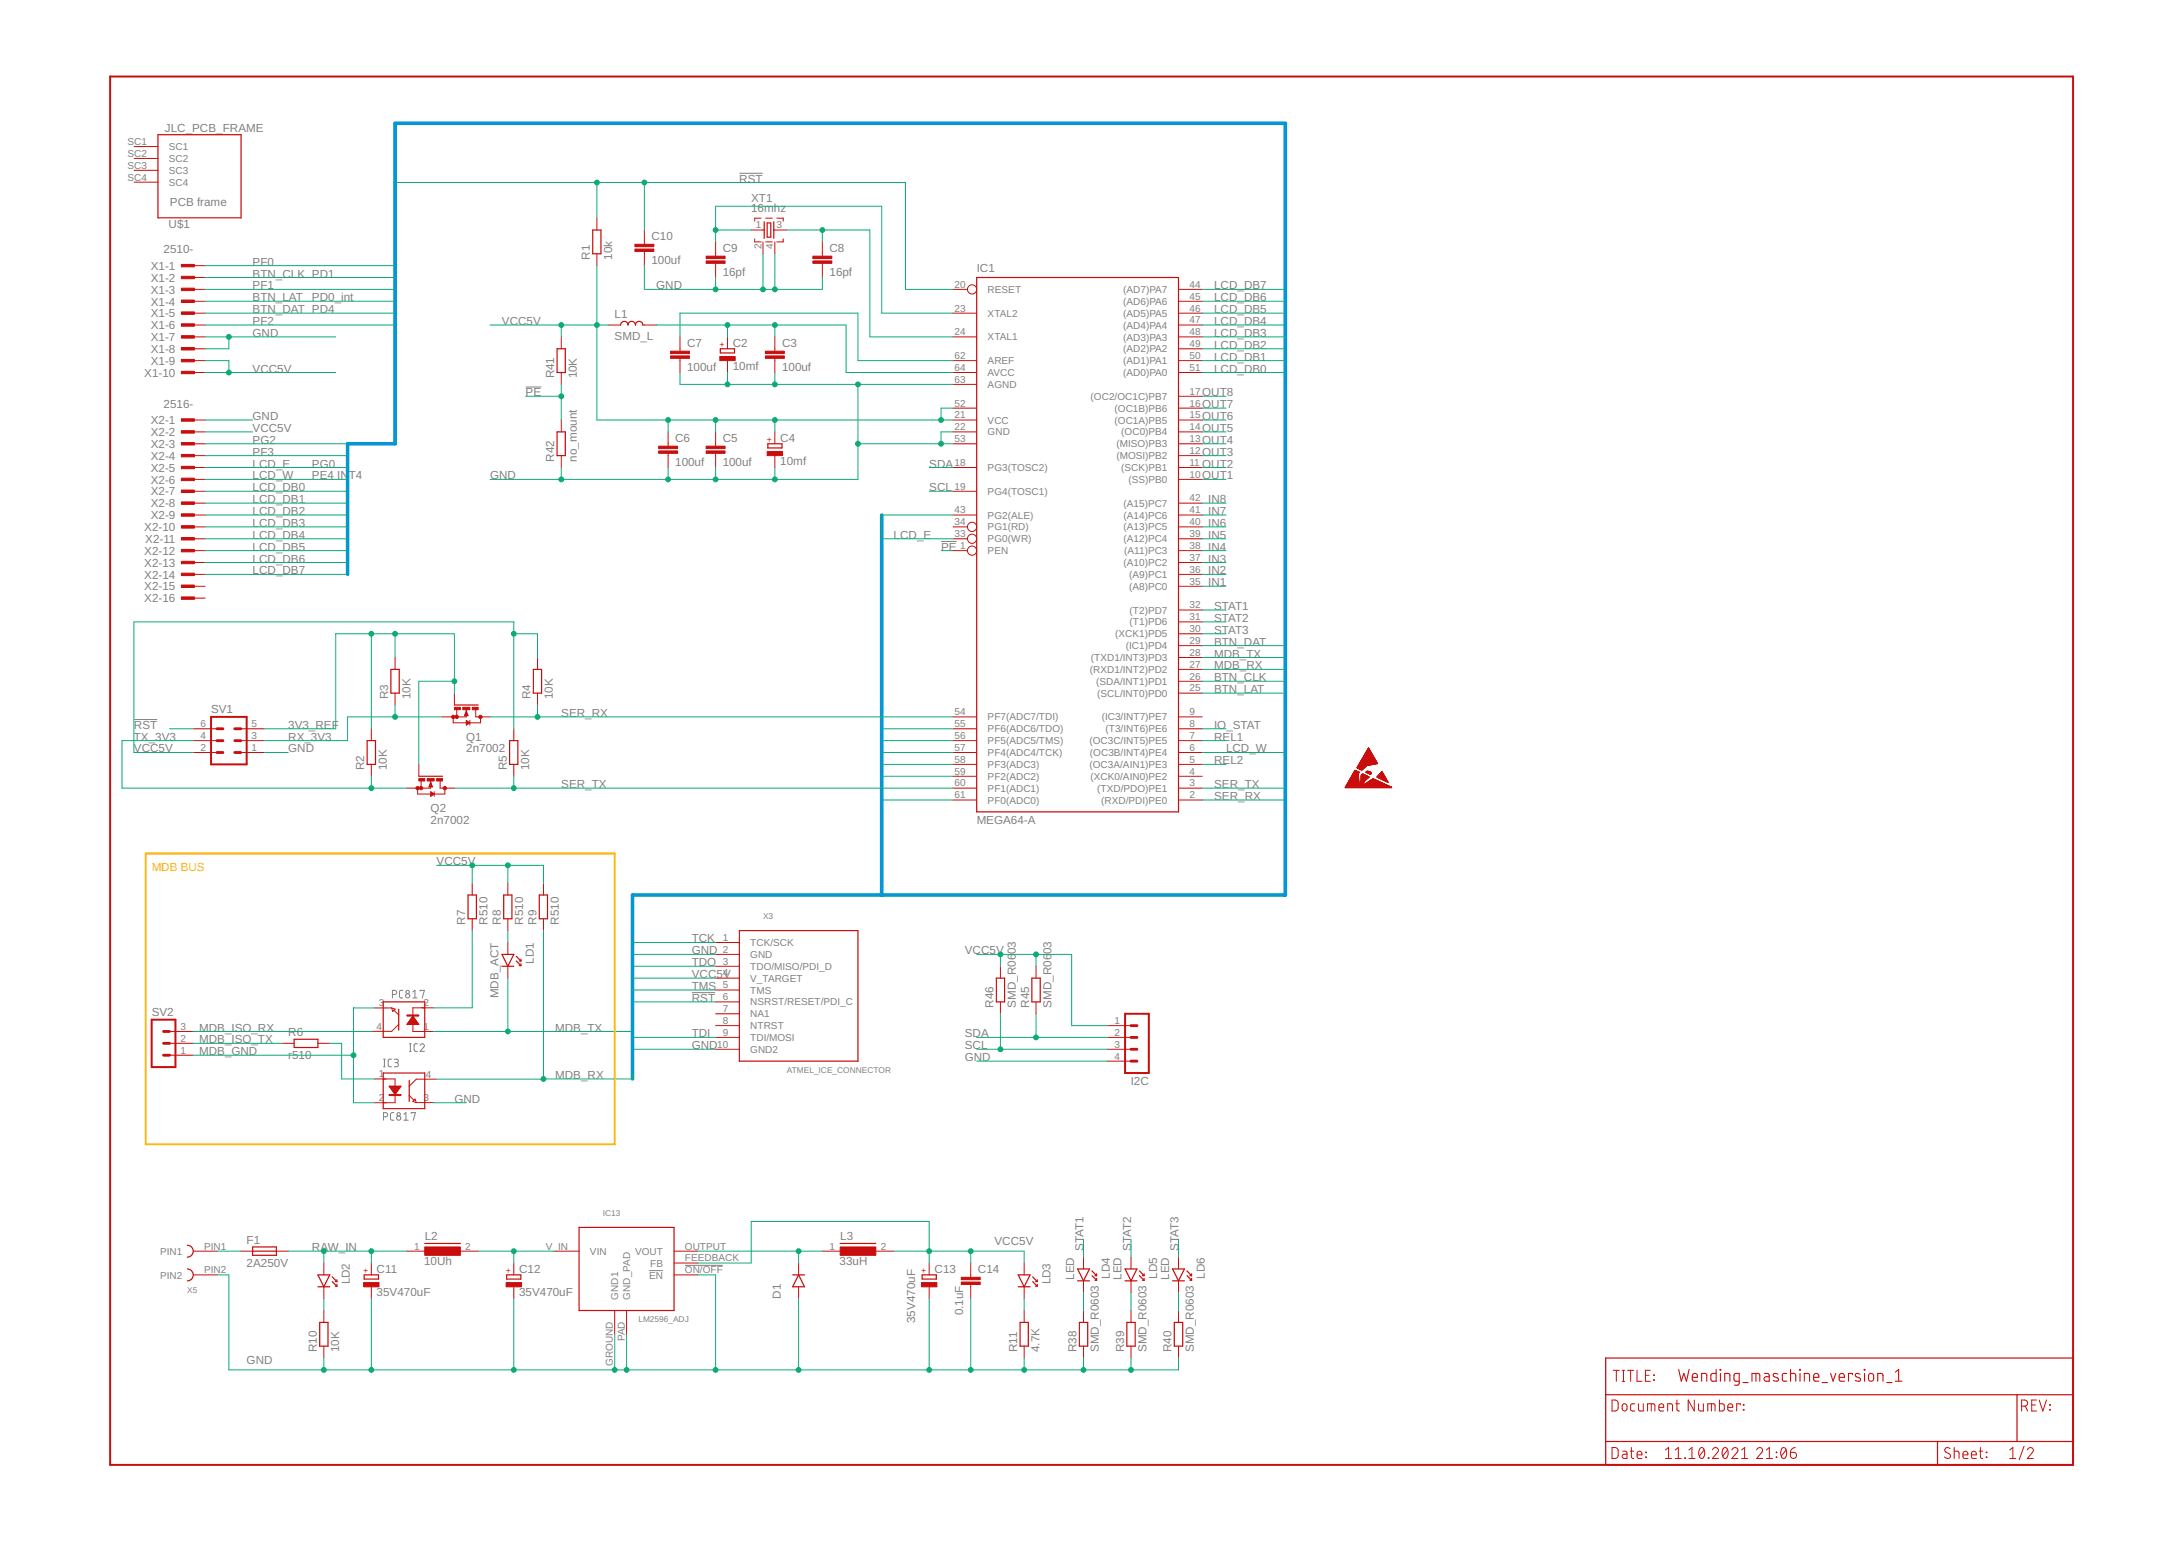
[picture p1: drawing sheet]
<svg xmlns="http://www.w3.org/2000/svg" width="420mm" height="297mm" viewBox="0 0 420 297" stroke-linecap="round" stroke-linejoin="round" font-family="sans-serif">
<defs><g id="words">
<g font-size="2.2" fill="#808080">
<text x="31.8" y="25.3">JLC_PCB_FRAME</text>
<text x="142.4" y="35.1">RST</text>
<text x="32.7" y="39.6">PCB frame</text>
<text x="144.6" y="40.9">16mhz</text>
<text x="144.6" y="38.8">XT1</text>
<text x="32.5" y="43.9">U$1</text>
<text x="125.4" y="46.2">C10</text>
<text x="29" y="52">X1-1</text>
<text x="31.5" y="48.7">2510-</text>
<text x="48.6" y="53.4">BTN_CLK PD1</text>
<text x="48.6" y="51.1">PF0</text>
<text x="113.6" y="50" transform="rotate(-90 113.6 50)">R1</text>
<text x="117.9" y="50" transform="rotate(-90 117.9 50)">10k</text>
<text x="125.4" y="50.8">100uf</text>
<text x="139.2" y="53.1">16pf</text>
<text x="139.2" y="48.5">C9</text>
<text x="159.7" y="53.1">16pf</text>
<text x="159.7" y="48.5">C8</text>
<text x="188.1" y="52.3">IC1</text>
<text x="29" y="54.2">X1-2</text>
<text x="29" y="56.5">X1-3</text>
<text x="29" y="58.8">X1-4</text>
<text x="48.6" y="58">BTN_LAT</text>
<text x="48.6" y="55.7">PF1</text>
<text x="60.1" y="58">PD0_int</text>
<text x="126.4" y="55.7">GND</text>
<text x="233.8" y="55.7">LCD_DB7</text>
<text x="233.8" y="58">LCD_DB6</text>
<text x="29" y="61.1">X1-5</text>
<text x="29" y="63.4">X1-6</text>
<text x="29" y="65.7">X1-7</text>
<text x="48.6" y="64.9">GND</text>
<text x="48.6" y="60.3">BTN_DAT PD4</text>
<text x="48.6" y="62.6">PF2</text>
<text x="96.6" y="62.6">VCC5V</text>
<text x="118.4" y="65.5">SMD_L</text>
<text x="118.4" y="61.2">L1</text>
<text x="233.8" y="60.3">LCD_DB5</text>
<text x="233.8" y="62.6">LCD_DB4</text>
<text x="233.8" y="64.9">LCD_DB3</text>
<text x="29" y="68">X1-8</text>
<text x="29" y="70.2">X1-9</text>
<text x="48.6" y="71.7">VCC5V</text>
<text x="132.3" y="71.4">100uf</text>
<text x="132.3" y="66.8">C7</text>
<text x="141.1" y="71.3">10mf</text>
<text x="141.1" y="66.7">C2</text>
<text x="150.6" y="71.4">100uf</text>
<text x="150.6" y="66.8">C3</text>
<text x="233.8" y="71.7">LCD_DB0</text>
<text x="233.8" y="69.4">LCD_DB1</text>
<text x="233.8" y="67.1">LCD_DB2</text>
<text x="27.8" y="72.5">X1-10</text>
<text x="101.2" y="76.3">PE</text>
<text x="106.7" y="72.9" transform="rotate(-90 106.7 72.9)">R41</text>
<text x="111" y="72.9" transform="rotate(-90 111 72.9)">10K</text>
<text x="231.5" y="76.3">OUT8</text>
<text x="29" y="81.7">X2-1</text>
<text x="29" y="84">X2-2</text>
<text x="31.5" y="78.5">2516-</text>
<text x="48.6" y="80.9">GND</text>
<text x="48.6" y="83.1">VCC5V</text>
<text x="231.5" y="83.1">OUT5</text>
<text x="231.5" y="80.9">OUT6</text>
<text x="231.5" y="78.6">OUT7</text>
<text x="29" y="86.2">X2-3</text>
<text x="29" y="88.5">X2-4</text>
<text x="48.6" y="87.7">PF3</text>
<text x="48.6" y="85.4">PG2</text>
<text x="106.7" y="88.9" transform="rotate(-90 106.7 88.9)">R42</text>
<text x="111" y="88.9" transform="rotate(-90 111 88.9)">no_mount</text>
<text x="130" y="89.7">100uf</text>
<text x="130" y="85.1">C6</text>
<text x="139.2" y="89.7">100uf</text>
<text x="139.2" y="85.1">C5</text>
<text x="150.2" y="89.6">10mf</text>
<text x="150.2" y="85">C4</text>
<text x="231.5" y="87.7">OUT3</text>
<text x="231.5" y="85.4">OUT4</text>
<text x="29" y="90.8">X2-5</text>
<text x="29" y="93.1">X2-6</text>
<text x="29" y="95.4">X2-7</text>
<text x="48.6" y="90">LCD_E</text>
<text x="48.6" y="92.3">LCD_W</text>
<text x="48.6" y="94.6">LCD_DB0</text>
<text x="60.1" y="90">PG0</text>
<text x="60.1" y="92.3">PE4 IN</text>
<text x="67.2" y="92.3">T4</text>
<text x="94.4" y="92.3">GND</text>
<text x="178.9" y="90">SDA</text>
<text x="178.9" y="94.6">SCL</text>
<text x="231.5" y="92.3">OUT1</text>
<text x="231.5" y="90">OUT2</text>
<text x="29" y="97.7">X2-8</text>
<text x="29" y="100">X2-9</text>
<text x="48.6" y="96.9">LCD_DB1</text>
<text x="48.6" y="101.4">LCD_DB3</text>
<text x="48.6" y="99.1">LCD_DB2</text>
<text x="232.6" y="96.9">IN8</text>
<text x="232.6" y="99.1">IN7</text>
<text x="232.6" y="101.4">IN6</text>
<text x="27.8" y="102.2">X2-10</text>
<text x="27.8" y="106.8">X2-12</text>
<text x="28" y="104.5">X2-11</text>
<text x="48.6" y="106">LCD_DB5</text>
<text x="48.6" y="103.7">LCD_DB4</text>
<text x="172.1" y="103.7">LCD_E</text>
<text x="181.2" y="106">PE</text>
<text x="232.6" y="103.7">IN5</text>
<text x="232.6" y="106">IN4</text>
<text x="27.8" y="109.1">X2-13</text>
<text x="27.8" y="111.4">X2-14</text>
<text x="27.8" y="113.7">X2-15</text>
<text x="48.6" y="110.6">LCD_DB7</text>
<text x="48.6" y="108.3">LCD_DB6</text>
<text x="232.6" y="108.3">IN3</text>
<text x="232.6" y="110.6">IN2</text>
<text x="232.6" y="112.9">IN1</text>
<text x="27.8" y="116">X2-16</text>
<text x="233.8" y="117.4">STAT1</text>
<text x="233.8" y="119.7">STAT2</text>
<text x="233.8" y="124.3">BTN_DAT</text>
<text x="233.8" y="122">STAT3</text>
<text x="233.8" y="131.1">BTN_CLK</text>
<text x="233.8" y="128.9">MDB_RX</text>
<text x="233.8" y="126.6">MDB_TX</text>
<text x="40.6" y="137.3">SV1</text>
<text x="74.7" y="134.6" transform="rotate(-90 74.7 134.6)">R3</text>
<text x="79" y="134.6" transform="rotate(-90 79 134.6)">10K</text>
<text x="102.1" y="134.6" transform="rotate(-90 102.1 134.6)">R4</text>
<text x="106.5" y="134.6" transform="rotate(-90 106.5 134.6)">10K</text>
<text x="233.8" y="133.4">BTN_LAT</text>
<text x="25.8" y="142.6">TX_3V3</text>
<text x="25.8" y="140.3">RST</text>
<text x="55.5" y="142.6">RX_3V3</text>
<text x="55.5" y="140.3">3V3_REF</text>
<text x="89.8" y="142.6">Q1</text>
<text x="108.1" y="138">SER_RX</text>
<text x="233.8" y="142.6">REL1</text>
<text x="233.8" y="140.3">IO_STAT</text>
<text x="25.8" y="144.9">VCC5V</text>
<text x="55.5" y="144.9">GND</text>
<text x="70.1" y="148.3" transform="rotate(-90 70.1 148.3)">R2</text>
<text x="74.5" y="148.3" transform="rotate(-90 74.5 148.3)">10K</text>
<text x="89.8" y="144.9">2n7002</text>
<text x="97.6" y="148.3" transform="rotate(-90 97.6 148.3)">R5</text>
<text x="101.9" y="148.3" transform="rotate(-90 101.9 148.3)">10K</text>
<text x="233.8" y="147.1">REL2</text>
<text x="236.1" y="144.9">LCD_W</text>
<text x="108.1" y="151.7">SER_TX</text>
<text x="233.8" y="154">SER_RX</text>
<text x="233.8" y="151.7">SER_TX</text>
<text x="82.9" y="158.6">2n7002</text>
<text x="82.9" y="156.3">Q2</text>
<text x="188.1" y="158.6">MEGA64-A</text>
<text x="84.1" y="166.6">VCC5V</text>
<text x="89.6" y="178" transform="rotate(-90 89.6 178)">R7</text>
<text x="93.9" y="178" transform="rotate(-90 93.9 178)">R510</text>
<text x="96.4" y="178" transform="rotate(-90 96.4 178)">R8</text>
<text x="100.8" y="178" transform="rotate(-90 100.8 178)">R510</text>
<text x="103.3" y="178" transform="rotate(-90 103.3 178)">R9</text>
<text x="107.6" y="178" transform="rotate(-90 107.6 178)">R510</text>
<text x="102.8" y="185.6" transform="rotate(-90 102.8 185.6)">LD1</text>
<text x="133.2" y="183.7">GND</text>
<text x="133.2" y="181.4">TCK</text>
<text x="185.8" y="183.7">VCC5V</text>
<text x="195.6" y="183.7" transform="rotate(-90 195.6 183.7)">03</text>
<text x="202.5" y="183.7" transform="rotate(-90 202.5 183.7)">03</text>
<text x="133.2" y="188.3">VCC5V</text>
<text x="133.2" y="186">TDO</text>
<text x="133.2" y="190.6">TMS</text>
<text x="29.2" y="195.6">SV2</text>
<text x="96" y="192.1" transform="rotate(-90 96 192.1)">MDB_ACT</text>
<text x="133.2" y="192.9">RST</text>
<text x="191.3" y="194" transform="rotate(-90 191.3 194)">R46</text>
<text x="195.6" y="194" transform="rotate(-90 195.6 194)">SMD_R06</text>
<text x="198.2" y="194" transform="rotate(-90 198.2 194)">R45</text>
<text x="202.5" y="194" transform="rotate(-90 202.5 194)">SMD_R06</text>
<text x="38.4" y="203.1">MDB_GND</text>
<text x="38.4" y="198.6">MDB_ISO_RX</text>
<text x="38.4" y="200.9">MDB_ISO_TX</text>
<text x="55.5" y="203.8">r510</text>
<text x="55.5" y="199.5">R6</text>
<text x="106.9" y="198.6">MDB_TX</text>
<text x="133.2" y="202">GND</text>
<text x="133.2" y="199.7">TDI</text>
<text x="185.8" y="199.7">SDA</text>
<text x="185.8" y="202">SCL</text>
<text x="106.9" y="207.7">MDB_RX</text>
<text x="185.8" y="204.3">GND</text>
<text x="217.7" y="208.9">I2C</text>
<text x="87.5" y="212.3">GND</text>
<text x="47.5" y="239.5">F1</text>
<text x="81.8" y="238.8">L2</text>
<text x="161.8" y="238.8">L3</text>
<text x="191.5" y="239.7">VCC5V</text>
<text x="47.5" y="243.8">2A250V</text>
<text x="60.1" y="240.9">RAW_IN</text>
<text x="72.5" y="245">C11</text>
<text x="81.7" y="243.6">10Uh</text>
<text x="100" y="245">C12</text>
<text x="161.7" y="243.6">33uH</text>
<text x="180" y="245">C13</text>
<text x="188.3" y="245.1">C14</text>
<text x="208.6" y="240.9" transform="rotate(-90 208.6 240.9)">STAT1</text>
<text x="217.8" y="240.9" transform="rotate(-90 217.8 240.9)">STAT2</text>
<text x="226.9" y="240.9" transform="rotate(-90 226.9 240.9)">STAT3</text>
<text x="67.4" y="247.3" transform="rotate(-90 67.4 247.3)">LD2</text>
<text x="72.5" y="249.6">35V470uF</text>
<text x="100" y="249.6">35V470uF</text>
<text x="150.4" y="250" transform="rotate(-90 150.4 250)">D1</text>
<text x="202.3" y="247.3" transform="rotate(-90 202.3 247.3)">LD3</text>
<text x="206.8" y="246.4" transform="rotate(-90 206.8 246.4)">LED</text>
<text x="213.7" y="246.1" transform="rotate(-90 213.7 246.1)">LD4</text>
<text x="216" y="246.4" transform="rotate(-90 216 246.4)">LED</text>
<text x="222.8" y="246.1" transform="rotate(-90 222.8 246.1)">LD5</text>
<text x="225.1" y="246.4" transform="rotate(-90 225.1 246.4)">LED</text>
<text x="232" y="246.1" transform="rotate(-90 232 246.1)">LD6</text>
<text x="176.2" y="254.7" transform="rotate(-90 176.2 254.7)">35V470uF</text>
<text x="185.4" y="253.2" transform="rotate(-90 185.4 253.2)">0.1uF</text>
<text x="47.5" y="262.6">GND</text>
<text x="61" y="260.3" transform="rotate(-90 61 260.3)">R10</text>
<text x="65.3" y="260.3" transform="rotate(-90 65.3 260.3)">10K</text>
<text x="195.9" y="260.3" transform="rotate(-90 195.9 260.3)">R11</text>
<text x="200.2" y="260.3" transform="rotate(-90 200.2 260.3)">4.7K</text>
<text x="207.3" y="260.3" transform="rotate(-90 207.3 260.3)">R38</text>
<text x="211.6" y="260.3" transform="rotate(-90 211.6 260.3)">SMD_R0603</text>
<text x="216.4" y="260.3" transform="rotate(-90 216.4 260.3)">R39</text>
<text x="220.8" y="260.3" transform="rotate(-90 220.8 260.3)">SMD_R0603</text>
<text x="225.6" y="260.3" transform="rotate(-90 225.6 260.3)">R40</text>
<text x="229.9" y="260.3" transform="rotate(-90 229.9 260.3)">SMD_R0603</text>
</g>
<text font-size="2.2" fill="#ffba08" x="29.2" y="167.7">MDB BUS</text>
<g font-size="1.9" fill="#808080">
<text x="24.6" y="27.9">SC1</text>
<text x="32.5" y="28.9">SC1</text>
<text x="24.6" y="30.2">SC2</text>
<text x="24.6" y="32.5">SC3</text>
<text x="24.6" y="34.8">SC4</text>
<text x="32.5" y="31.2">SC2</text>
<text x="32.5" y="33.5">SC3</text>
<text x="32.5" y="35.8">SC4</text>
<text x="145.5" y="44">1</text>
<text x="146.6" y="48" transform="rotate(-90 146.6 48)">2</text>
<text x="148.9" y="48" transform="rotate(-90 148.9 48)">4</text>
<text x="149.5" y="44">3</text>
<text x="183.8" y="60">23</text>
<text x="183.8" y="55.4">20</text>
<text x="190.2" y="56.4">RESET</text>
<text x="216.3" y="58.7">(AD6)PA6</text>
<text x="216.3" y="56.4">(AD7)PA7</text>
<text x="229" y="57.7">45</text>
<text x="229" y="55.4">44</text>
<text x="229" y="60">46</text>
<text x="183.8" y="64.5">24</text>
<text x="190.2" y="65.5">XTAL1</text>
<text x="190.2" y="61">XTAL2</text>
<text x="216.3" y="61">(AD5)PA5</text>
<text x="216.3" y="63.3">(AD4)PA4</text>
<text x="216.3" y="65.6">(AD3)PA3</text>
<text x="229" y="62.3">47</text>
<text x="229" y="64.5">48</text>
<text x="183.8" y="71.4">64</text>
<text x="183.8" y="69.1">62</text>
<text x="190.2" y="70.1">AREF</text>
<text x="216.3" y="67.8">(AD2)PA2</text>
<text x="216.3" y="70.1">(AD1)PA1</text>
<text x="229" y="66.8">49</text>
<text x="229" y="69.1">50</text>
<text x="229" y="71.4">51</text>
<text x="183.8" y="73.7">63</text>
<text x="190.2" y="72.4">AVCC</text>
<text x="190.2" y="74.7">AGND</text>
<text x="210" y="77">(OC2/OC1C)PB7</text>
<text x="216.3" y="72.4">(AD0)PA0</text>
<text x="229" y="76">17</text>
<text x="183.8" y="78.3">52</text>
<text x="183.8" y="80.5">21</text>
<text x="183.8" y="82.8">22</text>
<text x="190.2" y="81.5">VCC</text>
<text x="190.2" y="83.8">GND</text>
<text x="214.6" y="79.3">(OC1B)PB6</text>
<text x="214.6" y="81.6">(OC1A)PB5</text>
<text x="215.9" y="83.8">(OC0)PB4</text>
<text x="229" y="78.3">16</text>
<text x="229" y="80.5">15</text>
<text x="229" y="82.8">14</text>
<text x="183.8" y="85.1">53</text>
<text x="183.8" y="89.7">18</text>
<text x="215" y="86.1">(MISO)PB3</text>
<text x="215" y="88.4">(MOSI)PB2</text>
<text x="229" y="85.1">13</text>
<text x="229" y="87.4">12</text>
<text x="229" y="89.7">11</text>
<text x="183.8" y="94.3">19</text>
<text x="190.2" y="90.7">PG3(TOSC2)</text>
<text x="190.2" y="95.3">PG4(TOSC1)</text>
<text x="215.9" y="90.7">(SCK)PB1</text>
<text x="217.3" y="93">(SS)PB0</text>
<text x="229" y="92">10</text>
<text x="183.8" y="101.1">34</text>
<text x="183.8" y="98.8">43</text>
<text x="190.2" y="99.8">PG2(ALE)</text>
<text x="216.3" y="97.6">(A15)PC7</text>
<text x="216.3" y="99.8">(A14)PC6</text>
<text x="229" y="96.5">42</text>
<text x="229" y="98.8">41</text>
<text x="229" y="101.1">40</text>
<text x="183.8" y="103.4">33</text>
<text x="184.9" y="105.7">1</text>
<text x="190.2" y="104.4">PG0(WR)</text>
<text x="190.2" y="102.1">PG1(RD)</text>
<text x="190.2" y="106.7">PEN</text>
<text x="216.3" y="102.1">(A13)PC5</text>
<text x="216.3" y="104.4">(A12)PC4</text>
<text x="216.5" y="106.7">(A11)PC3</text>
<text x="229" y="103.4">39</text>
<text x="229" y="105.7">38</text>
<text x="229" y="108">37</text>
<text x="216.3" y="109">(A10)PC2</text>
<text x="217.4" y="111.3">(A9)PC1</text>
<text x="217.4" y="113.6">(A8)PC0</text>
<text x="229" y="110.3">36</text>
<text x="229" y="112.5">35</text>
<text x="217.5" y="118.1">(T2)PD7</text>
<text x="229" y="117.1">32</text>
<text x="229" y="119.4">31</text>
<text x="214.7" y="122.7">(XCK1)PD5</text>
<text x="216.8" y="125">(IC1)PD4</text>
<text x="217.5" y="120.4">(T1)PD6</text>
<text x="229" y="121.7">30</text>
<text x="229" y="124">29</text>
<text x="209.9" y="129.6">(RXD1/INT2)PD2</text>
<text x="210.1" y="127.3">(TXD1/INT3)PD3</text>
<text x="211.1" y="131.8">(SDA/INT1)PD1</text>
<text x="229" y="126.3">28</text>
<text x="229" y="128.5">27</text>
<text x="229" y="130.8">26</text>
<text x="183.8" y="137.7">54</text>
<text x="211.3" y="134.1">(SCL/INT0)PD0</text>
<text x="229" y="137.7">9</text>
<text x="229" y="133.1">25</text>
<text x="38.6" y="142.3">4</text>
<text x="38.6" y="140">6</text>
<text x="48.5" y="142.3">3</text>
<text x="48.5" y="140">5</text>
<text x="183.8" y="142.3">56</text>
<text x="183.8" y="140">55</text>
<text x="190.2" y="143.3">PF5(ADC5/TMS)</text>
<text x="190.2" y="141">PF6(ADC6/TDO)</text>
<text x="190.2" y="138.7">PF7(ADC7/TDI)</text>
<text x="209.8" y="143.3">(OC3C/INT5)PE5</text>
<text x="212.1" y="138.7">(IC3/INT7)PE7</text>
<text x="212.9" y="141">(T3/INT6)PE6</text>
<text x="229" y="142.3">7</text>
<text x="229" y="140">8</text>
<text x="38.6" y="144.5">2</text>
<text x="48.5" y="144.5">1</text>
<text x="183.8" y="149.1">59</text>
<text x="183.8" y="146.8">58</text>
<text x="183.8" y="144.5">57</text>
<text x="190.2" y="147.8">PF3(ADC3)</text>
<text x="190.2" y="145.5">PF4(ADC4/TCK)</text>
<text x="209.8" y="147.8">(OC3A/AIN1)PE3</text>
<text x="209.9" y="145.6">(OC3B/INT4)PE4</text>
<text x="229" y="149.1">4</text>
<text x="229" y="146.8">5</text>
<text x="229" y="144.5">6</text>
<text x="183.8" y="153.7">61</text>
<text x="183.8" y="151.4">60</text>
<text x="190.2" y="154.7">PF0(ADC0)</text>
<text x="190.2" y="152.4">PF1(ADC1)</text>
<text x="190.2" y="150.1">PF2(ADC2)</text>
<text x="210" y="150.1">(XCK0/AIN0)PE2</text>
<text x="211.3" y="152.4">(TXD/PDO)PE1</text>
<text x="212.1" y="154.7">(RXD/PDI)PE0</text>
<text x="229" y="153.7">2</text>
<text x="229" y="151.4">3</text>
<text x="139.2" y="181.1">1</text>
<text x="139.2" y="183.4">2</text>
<text x="139.2" y="185.7">3</text>
<text x="144.5" y="182.1">TCK/SCK</text>
<text x="144.5" y="184.4">GND</text>
<text x="139.2" y="188">4</text>
<text x="139.2" y="190.3">5</text>
<text x="144.5" y="186.7">TDO/MISO/PDI_D</text>
<text x="144.5" y="189">V_TARGET</text>
<text x="144.5" y="191.3">TMS</text>
<text x="72.9" y="193.7">3</text>
<text x="81.5" y="193.7">2</text>
<text x="139.2" y="192.5">6</text>
<text x="139.2" y="194.8">7</text>
<text x="139.2" y="197.1">8</text>
<text x="144.5" y="193.5">NSRST/RESET/PDI_C</text>
<text x="144.5" y="195.8">NA1</text>
<text x="214.6" y="197.1">1</text>
<text x="34.7" y="202.8">1</text>
<text x="34.7" y="200.5">2</text>
<text x="34.7" y="198.3">3</text>
<text x="72.5" y="198.2">4</text>
<text x="81.5" y="198.3">1</text>
<text x="138.1" y="201.7">10</text>
<text x="139.2" y="199.4">9</text>
<text x="144.5" y="198.1">NTRST</text>
<text x="144.5" y="200.4">TDI/MOSI</text>
<text x="144.5" y="202.7">GND2</text>
<text x="214.6" y="199.4">2</text>
<text x="214.6" y="201.7">3</text>
<text x="214.6" y="204">4</text>
<text x="73" y="207.4">1</text>
<text x="82" y="207.4">4</text>
<text x="73" y="212">2</text>
<text x="81.6" y="211.9">3</text>
<text x="30.8" y="241.6">PIN1</text>
<text x="39.3" y="240.5">PIN1</text>
<text x="39.3" y="245.1">PIN2</text>
<text x="79.7" y="240.5">1</text>
<text x="89.6" y="240.5">2</text>
<text x="105.1" y="240.5">V_IN</text>
<text x="113.6" y="241.5">VIN</text>
<text x="122.3" y="241.6">VOUT</text>
<text x="125.2" y="243.8">FB</text>
<text x="131.9" y="240.5">OUTPUT</text>
<text x="131.9" y="242.8">FEEDBACK</text>
<text x="131.9" y="245.1">ON/OFF</text>
<text x="159.7" y="240.5">1</text>
<text x="169.6" y="240.5">2</text>
<text x="30.8" y="246.1">PIN2</text>
<text x="119" y="250.2" transform="rotate(-90 119 250.2)">GND1</text>
<text x="121.3" y="250.2" transform="rotate(-90 121.3 250.2)">GND_PAD</text>
<text x="125" y="246.1">EN</text>
<text x="118" y="263" transform="rotate(-90 118 263)">GROUND</text>
<text x="120.3" y="258.2" transform="rotate(-90 120.3 258.2)">PAD</text>
</g>
<g font-size="1.6" fill="#c90d0c">
<text x="139.5" y="66.8" transform="rotate(-90 139.5 66.8)">+</text>
<text x="148.7" y="85.1" transform="rotate(-90 148.7 85.1)">+</text>
<text x="71" y="245.1" transform="rotate(-90 71 245.1)">+</text>
<text x="98.4" y="245.1" transform="rotate(-90 98.4 245.1)">+</text>
<text x="178.4" y="245.1" transform="rotate(-90 178.4 245.1)">+</text>
</g>
<g font-size="1.6" fill="#808080">
<text x="146.9" y="176.9">X3</text>
<text x="151.5" y="206.6">ATMEL_ICE_CONNECTOR</text>
<text x="116.1" y="234">IC13</text>
<text x="36.1" y="248.9">X5</text>
<text x="122.9" y="254.6">LM2596_ADJ</text>
</g>
</g></defs>
<g fill="none" stroke="#808080" stroke-width=".19">
<path d="M142.4 33.4h4.5M101.2 74.5h3M181.2 104.2h3M25.8 138.5h4.5M75.6 191.5h.4a.4 .4 0 0 0 .4-.4 .4 .4 0 0 0-.4-.5h-.4v1.5M77.6 190.6l-.5 .1-.2 .3v.9l.2 .2h.5M79.5 192.1h.8M79.5 191l.4-.4v1.5M80.9 190.8v-.2h.8l-.4 1.5M133.2 191.1h4.5M73.9 215h.4a.4 .4 0 0 0 .4-.4 .4 .4 0 0 0-.4-.4h-.4v1.4M73.9 205.4h.3"/>
<path d="M73.9 203.9h.3M74 203.9v1.5M75.4 203.9h-.5l-.2 .3 .1 1 .1 .1 .5 .1M75.8 214.2h-.4l-.2 .3v1l.2 .1h.4M75.9 203.9h.6l.2 .3-.2 .3-.4 .1M76.3 204.6a.4 .4 0 0 1 .4 .4 .4 .4 0 0 1-.4 .4h-.4M77.8 215.6h.8M77.8 214.5l.4-.3v1.4M78.8 202.4h.4M78.8 200.9h.4M79 200.9v1.5M79.2 214.4v-.2h.8l-.4 1.4"/>
<path d="M80.4 200.9l-.5 .1-.2 .3 .1 .9 .1 .2h.5M80.9 201.3a.4 .4 0 0 1 .6-.4 .4 .4 0 0 1 .1 .7l-.7 .8h.8M125 244.6h2.7M131.9 243.6h7.3"/>
<circle cx="78.5" cy="191" r=".33"/>
<circle cx="78.5" cy="191.7" r=".41"/>
<circle cx="76.8" cy="215.2" r=".41"/>
<circle cx="76.8" cy="214.5" r=".32"/>
</g>
<g fill="none" stroke="#c90d0c" stroke-width=".23">
<path d="M30.4 25.9h16v16h-16zM114.1 44.3h1.6v4.6h-1.6zM147.2 42.7v3.2M147.7 42.9h.7v2.8h-.7zM149 42.7v3.2M188.1 53.4h38.8v102.9h-38.8zM107.3 67.1h1.6v4.6h-1.6zM119.5 62.6a.71 .71 0 0 1 .7-.7 .71 .71 0 0 1 .7 .7 .72 .72 0 0 1 .7-.7 .72 .72 0 0 1 .8 .7 .71 .71 0 0 1 .7-.7 .71 .71 0 0 1 .7 .7M138.7 67.1h2.7v.8h-2.7zM107.3 83.1h1.6v4.6h-1.6zM147.8 85.4h2.8v.8h-2.8zM75.3 128.9h1.6v4.5h-1.6z"/>
<path d="M87.5 135.7h4.6M89.8 137.1l-.2 .6h.4l-.2-.5M89.9 138.9l.3 .2-.3 .3zM102.7 128.9h1.6v4.5h-1.6zM70.7 142.6h1.6v4.6h-1.6zM80.6 149.4h4.6M82.9 150.8l-.2 .6h.5l-.3-.5M83 152.6l.4 .3-.4 .2zM98.1 142.6h1.6v4.6h-1.6zM90.1 172.3h1.6v4.6h-1.6zM97 172.3h1.6v4.6h-1.6zM103.8 172.3h1.6v4.6h-1.6z"/>
<path d="M142.4 179.2h22.8v25.1h-22.8zM73.8 192.9h8v6.8h-8zM76.8 194.3v4M96.6 183.7h2.3l-1.1 2.3zM96.6 186h2.3M99.4 184.1l.9 .9M99.4 185l.9 .9M100 185h.3M100 185.9h.3M100.3 184.6v.4M100.3 185.5v.4M191.9 188.3h1.5v4.6h-1.5z"/>
<path d="M198.7 188.3h1.6v4.6h-1.6zM56.6 200.1h4.6v1.6h-4.6zM73.8 206.6h8v6.8h-8zM78.8 208v4M36.1 239.7a1.14 1.14 0 0 1 1.1 1.2 1.14 1.14 0 0 1-1.1 1.1M81.8 239.4h6.8M111.5 236.3h18.3v16h-18.3zM161.8 239.4h6.8M36.1 244.3a1.14 1.14 0 0 1 1.1 1.1 1.14 1.14 0 0 1-1.1 1.2M48.6 240.1h4.6v1.6h-4.6zM48.6 240.9h4.6M61.2 247.7h2.3"/>
<path d="M61.2 245.4h2.3l-1.1 2.3zM61.6 254.6h1.6v4.5h-1.6zM64 245.8l.9 .9M64 246.7l.9 .9M64.6 246.7h.3M64.6 247.6h.3M64.9 246.4v.3M64.9 247.2v.4M70.1 245.4h2.8v.8h-2.8zM97.6 245.4h2.7v.8h-2.7zM152.6 245.4h2.3M153.8 245.4l1.1 2.3h-2.3z"/>
<path d="M177.6 245.4h2.7v.8h-2.7zM196.1 247.7h2.3M196.1 245.4h2.3l-1.2 2.3zM196.4 254.6h1.6v4.5h-1.6zM198.8 245.8l.9 .9M198.8 246.7l.9 .9M199.4 246.7h.3M199.4 247.6h.3M199.7 246.4v.3M199.7 247.2v.4M207.5 244.3h2.3l-1.2 2.3zM207.5 246.6h2.3"/>
<path d="M207.8 254.6h1.6v4.5h-1.6zM210.3 244.7l.9 .9M210.3 245.6l.9 .9M210.8 245.6h.4M210.8 246.5h.4M211.2 245.2v.4M211.2 246.1v.4M216.6 244.3h2.3l-1.1 2.3zM216.6 246.6h2.3M217 254.6h1.6v4.5h-1.6zM219.4 244.7l.9 .9M219.4 245.6l.9 .9"/>
<path d="M220 245.6h.3M220 246.5h.3M220.3 245.2v.4M220.3 246.1v.4M225.8 244.3h2.3l-1.2 2.3zM225.8 246.6h2.3M226.1 254.6h1.6v4.5h-1.6zM228.6 244.7l.8 .9M228.6 245.6l.8 .9M229.1 245.6h.3M229.1 246.5h.3M229.4 245.2v.4"/>
<path d="M229.4 246.1v.4M309.2 277.5h90M309.2 268.5h90M373.1 277.5v4.5M388.4 268.5v9M399.2 261.3v20.7h-90v-20.6h90"/>
</g>
<g fill="none" stroke="#c90d0c" stroke-width=".19">
<path d="M25.8 28.2h4.6M25.8 30.5h4.6M25.8 32.8h4.6M25.8 35.1h4.6M37.2 51.1h2.3M37.2 53.4h2.3M37.2 55.7h2.3M37.2 58h2.3M114.9 42v2.3M114.9 48.9v2.2M124.1 44.3v2.7M124.1 48.4v2.7"/>
<path d="M137.8 46.6v2.7M137.8 50.7v2.7M144.7 44.3h2.5M145.3 46v.6h1.3M146.6 42h-1.3v.6M146.9 46.6v2.3M147.4 42h1.3M147.4 46.6h1.3M149 44.3h2.5M149.2 46.6v2.3M149.6 42h1.2v.6M150.8 46v.6h-1.2"/>
<path d="M158.3 46.6v2.7M158.3 50.7v2.7M183.5 55.7h2.8M226.9 55.7h4.6M226.9 58h4.6M37.2 60.3h2.3M37.2 62.6h2.3M37.2 64.9h2.3M37.2 67.1h2.3M37.2 69.4h2.3M37.2 71.7h2.3M108.1 64.9v2.2"/>
<path d="M108.1 71.7v2.3M117.2 62.6h2.3M123.8 62.6h2.6M130.9 64.9v2.7M130.9 69v2.7M140.1 64.9v2.2M140.1 69.4v2.3M149.2 64.9v2.7M149.2 69v2.7M183.5 60.3h4.6M183.5 64.9h4.6M183.5 69.4h4.6"/>
<path d="M183.5 71.7h4.6M183.5 78.6h4.6M183.5 74h4.6M226.9 60.3h4.6M226.9 62.6h4.6M226.9 64.9h4.6M226.9 67.1h4.6M226.9 69.4h4.6M226.9 71.7h4.6M226.9 76.3h4.6M226.9 78.6h4.6M37.2 80.9h2.3"/>
<path d="M37.2 83.1h2.3M37.2 85.4h2.3M37.2 87.7h2.3M37.2 90h2.3M37.2 92.3h2.3M37.2 94.6h2.3M37.2 96.9h2.3M37.2 99.1h2.3M108.1 80.9v2.2M108.1 87.7v2.3M128.7 83.1v2.8M128.7 87.3v2.7"/>
<path d="M137.8 83.1v2.8M137.8 87.3v2.7M149.2 83.1v2.3M149.2 87.7v2.3M183.5 80.9h4.6M183.5 83.1h4.6M183.5 85.4h4.6M183.5 90h4.6M183.5 94.6h4.6M183.5 99.1h4.6M226.9 80.9h4.6M226.9 83.1h4.6"/>
<path d="M226.9 85.4h4.6M226.9 87.7h4.6M226.9 90h4.6M226.9 92.3h4.6M226.9 96.9h4.6M226.9 99.1h4.6M37.2 101.4h2.3M37.2 103.7h2.3M37.2 106h2.3M37.2 108.3h2.3M37.2 110.6h2.3M37.2 112.9h2.3"/>
<path d="M37.2 115.1h2.3M183.5 101.4h2.8M183.5 103.7h2.8M183.5 106h2.8M226.9 101.4h4.6M226.9 103.7h4.6M226.9 106h4.6M226.9 108.3h4.6M226.9 110.6h4.6M226.9 112.9h4.6M226.9 117.4h4.6M226.9 119.7h4.6"/>
<path d="M76.1 126.6v2.3M76.1 133.4v2.3M87.3 138v1.1h5.2v-1.1M87.5 133.4v2.3M87.9 136.6v1.4M89.8 136.6v1.4h-4.6M89.8 136.9l.3 .9h-.6zM89.8 138.7l.7 .4-.7 .5zM90.5 138.7v.9M91.6 136.6v1.4h2.8M103.5 126.6v2.3M103.5 133.4v2.3"/>
<path d="M183.5 138h4.6M226.9 138h4.6M226.9 122h4.6M226.9 124.3h4.6M226.9 126.6h4.6M226.9 128.9h4.6M226.9 131.1h4.6M226.9 133.4h4.6M37.2 144.9h4.6M37.2 142.6h4.6M37.2 140.3h4.6M46.4 144.9h4.5"/>
<path d="M46.4 142.6h4.5M46.4 140.3h4.5M71.5 140.3v2.3M71.5 147.2v2.2M80.4 151.7v1.2h5.3v-1.2M80.6 147.2v2.2M81.1 150.3v1.4M82.9 150.3v1.4h-4.5M82.9 150.6l.4 .9h-.7zM82.9 152.4l.7 .5-.7 .4zM83.6 152.4v.9M84.8 150.3v1.4h2.7"/>
<path d="M98.9 140.3v2.3M98.9 147.2v2.2M183.5 144.9h4.6M183.5 142.6h4.6M183.5 140.3h4.6M183.5 154h4.6M183.5 151.7h4.6M183.5 149.4h4.6M183.5 147.2h4.6M226.9 144.9h4.6M226.9 142.6h4.6M226.9 140.3h4.6"/>
<path d="M226.9 154h4.6M226.9 151.7h4.6M226.9 149.4h4.6M226.9 147.2h4.6M259 151.6h9M259.1 151.6h8.9M259.1 151.5h8.8M259.1 151.4l8.7 .1M259.1 151.4h8.6M259.2 151.4h8.3M259.2 151.3h8.3M259.2 151.3h8.1"/>
<path d="M259.2 151.2h8M259.3 151.2h7.8M259.3 151.1h7.7M259.3 151.1h7.6M259.4 151h7.4M259.4 151h2.3M259.4 150.9h2.3M259.5 150.9h2.2M259.5 150.8h2.2M259.5 150.7h2.2M259.6 150.7h2.1M259.6 150.6h2.1"/>
<path d="M259.7 150.5h2M259.7 150.4h1.9M259.8 150.3h1.8M259.8 150.2h1.8M259.9 150.1h1.7M259.9 150h1.7M260 150h1.6M260 149.9h1.6M260.1 149.8h1.5M260.1 149.7h1.5M260.2 149.6h1.4M260.2 149.5h1.4"/>
<path d="M260.3 149.4h1.3M260.3 149.3h1.3M260.4 149.2h1.2M260.4 149.1h1.2M260.5 149.1h1.1M260.5 149h1.1M260.5 148.9h1.1M260.6 148.9h1M260.6 148.8h1.1M260.7 148.7h1M260.7 148.6h.9M260.8 148.5l.7 .1"/>
<path d="M260.8 148.5h.7M260.8 148.5h.5M260.9 148.4h.3M260.9 148.4h.2M260.9 148.3h.1M261.3 147.8h1.4M261.4 147.9h1.3M261.5 147.9h1.1M261.6 149.3l.1 1.7M261.6 148h.9M261.6 148.8h-1M261.7 148.8h-1.1"/>
<path d="M261.7 148h.8M261.7 148.7l-.8-.4-1.9 3.3h9M261.7 148.7l-.1 .6M261.8 148.1h.6M261.8 147h3.4M261.8 151h.8M261.8 146.9h3.4M261.9 146.9h3.3M261.9 150.9h.7M261.9 148.1h.5M261.9 146.8h3.3M261.9 150.9l-.1 .1"/>
<path d="M261.9 146.8h3.2M261.9 150.9h.6M261.9 146.7h3.2M261.9 150.8h.6M262 150.8h.5M262 146.7h3.1M262 150.7l-.1 .2M262 146.6h3M262 150.7h.6M262 148.2h.3M262 150.6h.6M262 146.5l3 .1"/>
<path d="M262.1 150.5l-.1 .2M262.1 150.5h.6M262.1 146.5h2.9M262.1 150.3h.7M262.1 148.2h.2M262.1 146.5h2.8M262.1 149.4h1.3M262.1 150.1v.4M262.1 149.3v.8M262.1 149.3l.4-.3 1.1 .6M262.1 149.6h1.5M262.1 149.5h1.5"/>
<path d="M262.1 149.5h1.3M262.1 149.4h1.2M262.1 149.3h1M262.1 149.3h.9M262.1 146.4h2.8M262.1 149.2h.9M262.1 146.3h2.8M262.2 149.2h.7M262.2 146.3h2.7M262.2 146.2l2.6 .1M262.2 149.1h.5M262.2 146.2h2.6"/>
<path d="M262.3 149.1h.4M262.3 146.1l2.5 .1M262.3 149l.3 .1M262.3 146.1h2.4M262.3 146h2.4M262.4 145.9h2.2M262.5 145.8h2.1M262.5 145.8h2M262.5 145.7h2M262.5 150.7v.2M262.5 150.9l.1 .1M262.6 145.6h1.9"/>
<path d="M262.6 145.6h1.8M262.6 145.5h1.8M262.6 150.6h-.6M262.7 145.4h1.7M262.7 150.5h-.6M262.7 145.4h1.6M262.7 150.4l-.6 .1M262.7 151h4M262.7 145.3l1.6 .1M262.8 150.4h-.7M262.8 147.8h-1.5M262.8 145.3h1.5"/>
<path d="M262.8 150.3l-.3 .4M262.8 145.2h1.4M262.8 150.9h3.8M262.8 147.7h-1.5M262.8 150.3h-.7M262.8 145.1h1.4M262.9 147.7h-1.5M262.9 145.1h1.3M262.9 150.2l-.8 .1M262.9 147.6l-1.5 .1M262.9 145l1.2 .1M262.9 150.9h3.6"/>
<path d="M262.9 145h1.2M263 150.2h-.9M263 144.9h1.1M263 147.6h-1.6M263 150.8l-.3 .2M263 150.8h3.4M263 150.1l-.9 .1M263 144.9h1M263 144.8h1M263 148.7h.9M263 147.5l-1.5 .1M263 150.1h-.9"/>
<path d="M263.1 150.8h3.2M263.1 148.7h.9M263.1 148.6h.8M263.1 147.5h-1.6M263.1 144.7h.8M263.1 150l-1 .1M263.1 147.4l-1.6 .1M263.1 148.6h.7M263.1 144.6h.8M263.2 150.7h3M263.2 150h-1.1M263.2 148.7l.8 .1"/>
<path d="M263.2 144.5h.6M263.2 149.9l-1.1 .1M263.2 148.5h.4M263.2 150.7h2.9M263.2 147.4h-1.7M263.2 148.8h.8M263.2 144.4h.6M263.3 149.9h-1.2M263.3 144.4h.4M263.3 150.6h2.7M263.3 144.3h.4M263.3 150.6l-.3 .2"/>
<path d="M263.3 149.8l-1.2 .1M263.3 148.8h.7M263.4 150.6h2.5M263.4 149.8h-1.3M263.4 144.2h.3M263.4 148.4l.4 .2M263.4 144.2h.2M263.4 144.1h.2M263.4 147.3l-1.8 .1M263.5 150.5h2.2M263.5 148.9h.5M263.5 144.1h.1"/>
<path d="M263.5 148.5l-.5 .2 .9 .4M263.5 144h.1M263.5 149.7h-1.4M263.5 144l-2.2 3.8 .8 .4M263.5 144l1.7 2.9M263.5 149.6l-1.4 .1M263.6 150.5h2M263.6 148.9h.4M263.6 149.6h-1.5M263.6 149.6h.1M263.6 149.6l-.8 .7M263.6 150.4h1.9"/>
<path d="M263.7 149h.3M263.7 147.3h-2.1M263.7 150.3h1.6M263.8 149h.1M263.8 150.3h1.4M263.8 148.6l.1 .1M263.9 150.3h1.3M263.9 149.1h.1M263.9 150.2h1.1M263.9 148.7l.1 .2M264 148.9l-.1 .2M264 150.2h.9"/>
<path d="M264 147.2l-2.4 .1M264.1 150.1h.7M264.2 150.1h.5M264.2 147.2h-2.5M264.2 150h.4M264.3 150l3.7 1.6M264.4 149.9l-1.1 .7M264.5 147.2h-2.8M264.7 147.1h-3M265 147l-3.3 .1M265.2 149.6h1.5M265.2 149.5h1.5"/>
<path d="M265.2 149.6h.1M265.2 149.6l.9-1.1 1.2 2.1-2.1-1M265.2 146.9v.1M265.2 147l-2 .4-1 .8M265.2 147h-3.4M265.2 149.5h1.4M265.3 149.4h1.3M265.3 149.6h1.4M265.4 149.7h1.4M265.4 149.3h1.2M265.4 149.3h1.1M265.5 149.2h1"/>
<path d="M265.5 149.8h1.3M265.6 149.1h.8M265.6 149.8h1.2M265.7 149h.7M265.7 149.8l1.2 .1M265.7 148.9h.6M265.8 148.9h.5M265.8 149.9h1.1M265.9 148.8h.4M265.9 149.9h1M265.9 148.8h.3M265.9 148.7h.3"/>
<path d="M266 150h.9M266 148.7h.2M266 148.6h.1M266.1 150l.9 .1M266.1 148.6h.1M266.2 150.1h.8M266.3 150.1h.7M266.4 150.2h.7M266.5 150.2h.6M266.6 150.3h.5M266.7 150.3h.4M266.8 150.4h.4"/>
<path d="M266.9 150.4h.3M267 150.5h.2M267.1 150.5h.2M267.2 150.6h.1M90.9 170v2.3M90.9 176.9v2.3M97.8 170v2.3M97.8 176.9v2.3M104.6 170v2.3M104.6 176.9v2.3M32.6 198.6h4.6M72 194h3.4"/>
<path d="M75.4 194l.2 .7 .3-.2M75.4 194l.7 .3-.2 .2M75.9 194.5l.9 .9M76.8 197.2l-1.4 1.3h-3.8M78.4 197.2h2.2M78.5 197.1h2M78.5 197h2M78.6 196.8h1.8M78.7 196.7h1.6M78.8 196.6h1.4M78.8 196.5h1.4M78.9 196.4h1.2"/>
<path d="M79 196.3h1M79.1 196.2h.8M79.1 196.1h.8M79.2 196h.6M79.3 195.9h.4M79.4 195.8h.2M79.4 195.7h.2M79.5 195.6l1.1 1.6h-2.2zM83.5 194h-4v4.6h4M97.8 181.4v2.3M97.8 186v2.3M137.8 181.4h4.6"/>
<path d="M137.8 183.7h4.6M137.8 186h4.6M137.8 188.3h4.6M137.8 190.6h4.6M137.8 192.9h4.6M137.8 195.2h4.6M137.8 197.4h4.6M137.8 199.7h4.6M192.6 186v2.3M192.6 192.9v2.3M199.5 186v2.3M199.5 192.9v2.3"/>
<path d="M213.2 197.4h4.6M213.2 199.7h4.6M32.6 203.1h4.6M32.6 200.9h4.6M54.4 200.9h2.2M61.2 200.9h2.3M72.1 207.7h4v4.6h-4M74.9 209.1h2.3l-1.1 1.6zM75 209.2h2.2M75.1 209.3h2M75.1 209.4h1.9M75.2 209.5h1.7"/>
<path d="M75.3 209.6h1.6M75.4 209.7h1.4M75.4 209.8h1.3M75.5 209.9h1.1M75.6 210h.9M75.7 210.1h.8M75.7 210.2h.7M75.8 210.3h.5M75.9 210.4h.3M76 210.5h.2M76.1 210.7h.1M78.8 210.9l.9 .9"/>
<path d="M79.5 212l.4-.4 .3 .7zM80.2 212.3h3.3M84 207.8h-3.8l-1.4 1.3M137.8 202h4.6M213.2 202h4.6M213.2 204.3h4.6M37.2 240.9h4.6M37.2 245.4h4.6M46.4 240.9h2.2M53.2 240.9h2.3M62.4 243.1v2.3M62.4 247.7v2.3"/>
<path d="M62.4 252.3v2.3M62.4 259.1v2.3M71.5 243.1v2.3M71.5 247.7v2.3M78.4 240.9h4.5M87.5 240.9h4.6M98.9 243.1v2.3M98.9 247.7v2.3M106.9 240.9h4.6M118.4 252.3v4.6M120.6 252.3v4.6M129.8 240.9h4.6"/>
<path d="M129.8 243.1h4.6M129.8 245.4h4.6M153.8 243.1v2.3M153.8 247.7v2.3M158.3 240.9h4.6M167.5 240.9h4.6M178.9 243.1v2.3M178.9 247.7v2.3M186.9 243.1v2.8M186.9 247.3v2.7M197.2 243.1v2.3M197.2 247.7v2.3"/>
<path d="M197.2 252.3v2.3M197.2 259.1v2.3M208.6 242v2.3M208.6 246.6v2.3M208.6 252.3v2.3M208.6 259.1v2.3M217.8 242v2.3M217.8 246.6v2.3M217.8 252.3v2.3M217.8 259.1v2.3M226.9 242v2.3M226.9 246.6v2.3"/>
<path d="M226.9 252.3v2.3M226.9 259.1v2.3M310.4 278.7h.8l.4 .4v1.1l-.1 .3-.3 .2-.8 .1zM310.4 269.5l.8 .1 .4 .3v1.1l-.1 .4-.3 .2h-.8zM310.6 263.8h1.2M311.2 263.8v2.1M312.4 263.8h.4M312.4 265.9h.4M312.5 279.4h.6l.2 .3v1.1h-.5a.41 .41 0 0 1-.4-.4 .41 .41 0 0 1 .4-.4h.5M312.5 270.4l.3-.2 .3 .2 .2 .8a.47 .47 0 0 1-.5 .4 .47 .47 0 0 1-.4-.4zM312.6 263.8v2.1M313.4 263.8h1.2"/>
<path d="M313.9 279.4h.7M314 263.8v2.1M314.1 278.7l.1 1.8 .4 .3M314.8 270.2l-.6 .1-.2 .3v.8l.3 .2h.5M315.2 263.8v2.1h1M315.5 270.2v1.2l.3 .2h.6v-1.4M316.8 264.8h.7M316.9 279.5l.1 .2zM317.2 271.6v-1.4l1.4 .1 .1 1.3M317.8 263.8h-1v2.1h1M318 270.2v1.4M318.4 264.7l.2 .1z"/>
<path d="M318.4 265.6l.2 .1zM319.4 270.9h1a.49 .49 0 0 0-.4-.7 .49 .49 0 0 0-.6 .5l.1 .8 .9 .1M320.7 279.1l.6-.4v2.1M321.1 271.6v-1.4l.8 .1 .2 1.3M322.6 279.1l.6-.4v2.1M322.7 270.2h.7M322.9 269.5v1.8l.1 .2 .4 .1M325.2 279.1l.6-.4v2.1M326.2 269.5v2.1l-1.1-2.1v2.1M327.1 270.2v1.2l.3 .2h.6v-1.4M327.4 278.8a.49 .49 0 0 1 .5-.1 .49 .49 0 0 1 .3 .5 1.21 1.21 0 0 1-.5 1.6 1.35 1.35 0 0 1-.3-2zM328.1 279.1l-.9 1.2"/>
<path d="M328.8 271.6v-1.4l1.3 .1 .1 1.3M329.5 270.2v1.4M329.7 279.1a.57 .57 0 0 1 .8-.4 .57 .57 0 0 1 .2 .9l-1 1.2h1.2M331.1 269.5v2.1h.7l.2-.2v-1l-.2-.1-.7-.1M331.9 278.8a.49 .49 0 0 1 .5-.1 .49 .49 0 0 1 .3 .5 1.21 1.21 0 0 1-.5 1.6 1.35 1.35 0 0 1-.3-2zM332.7 279.1l-1 1.2M332.7 270.9h1a.5 .5 0 0 0-.4-.7 .5 .5 0 0 0-.6 .5l.1 .8 .9 .1M333.5 279.1a.58 .58 0 0 1 .8-.4 .58 .58 0 0 1 .2 .9l-1 1.2h1.1M335.1 270.5v-.3h-.7v1.4M335.4 279.1l.5-.4v2.1M335.7 271.3l.1 .1zM335.7 270.4l.1 .1z"/>
<path d="M338.2 279.1a.58 .58 0 0 1 .9-.4 .58 .58 0 0 1 .1 .9l-1 1.2h1.2M340.1 279.1l.6-.4v2.1M342 279.5l.1 .2zM343.1 278.8a.49 .49 0 0 1 .6-.1 .49 .49 0 0 1 .3 .5 1.21 1.21 0 0 1-.5 1.6 1.31 1.31 0 0 1-.5-1.8zM343.9 279.1l-.9 1.2M344.8 279.6h.7a.59 .59 0 0 1 .4 .6 .59 .59 0 0 1-.6 .6 .59 .59 0 0 1-.5-.6zM345.7 278.7l-.7 .2-.2 .7M375.5 278.8a.53 .53 0 0 0-.8-.1 .53 .53 0 0 0 0 .8l.6 .4a.53 .53 0 0 1 .1 .8 .53 .53 0 0 1-.8-.1l-.2-.1M376.3 279.4l.8 .1 .1 1.3M376.3 278.7v2.1M381.1 279.4h.7M381.3 278.7l.1 1.8 .4 .3"/>
<path d="M382.5 279.5l.1 .2zM387 279.1l.6-.4v2.1M389.3 270.7h.6a.59 .59 0 0 0 .5-.6 .59 .59 0 0 0-.5-.6h-.6v2.1M389.7 278.4l-.9 2.6M390 270.7l.4 .9M390.4 279.1a.58 .58 0 0 1 .8-.4 .58 .58 0 0 1 .2 .9l-1 1.2h1.1M391.2 270.5h.7M392.2 269.5h-1v2.1h1M392.7 269.5l.7 2.1 .7-2.1M394.7 270.4l.1 .1zM394.7 271.3l.1 .1zM315.2 280.1h1a.49 .49 0 0 0-.4-.7 .49 .49 0 0 0-.6 .4l.1 .9 .9 .1"/>
<path d="M316.9 280.5l.1 .1zM320.7 280.8h1.2M322.6 280.8h1.1M324.4 280.6l.1 .2zM325.2 280.8h1.2M328.9 280.6l.2 .2zM335.4 280.8h1.1M340.1 280.8h1.2M342 280.5l.1 .1zM378 280.1h.9a.5 .5 0 0 0-.3-.7 .5 .5 0 0 0-.6 .4l.1 .9 .8 .1M379.6 280.1h1a.5 .5 0 0 0-.4-.7 .5 .5 0 0 0-.6 .4l.1 .9 .9 .1M382.5 280.5l.1 .1z"/>
<path d="M387 280.8h1.2"/>
<circle cx="187.2" cy="55.7" r=".89"/>
<circle cx="187.2" cy="106" r=".89"/>
<circle cx="187.2" cy="101.4" r=".89"/>
<circle cx="187.2" cy="103.7" r=".89"/>
</g>
<path d="M21.2 14.7h378v267.3h-378zM40.6 138h6.9v9.2h-6.9zM29.2 196.3h4.6v9.1h-4.6zM216.6 195.2h4.6v11.4h-4.6z" fill="none" stroke="#c90d0c" stroke-width=".38"/>
<g fill="none" stroke="#c90d0c" stroke-width=".21">
<path d="M323.2 263.6l.5 2.3 .5-1.5 .5 1.5 .5-2.3M325.9 265.2h1a.53 .53 0 0 0-.4-.8 .53 .53 0 0 0-.6 .5l.1 .9 .9 .1M327.7 265.9v-1.5h.7l.2 .2 .1 1.3M330.5 263.6v2.3h-.8l-.2-.2v-1.1l.2-.2h.8M331.2 263.6l.1 .2zM331.3 264.4v1.5M332.1 265.9v-1.5h.8l.2 .2v1.3M334.9 265.9l-.9-.1-.1-1 .2-.4h.8v1.9l-.2 .3-.7 .1M335.6 266.1h1M337.4 265.9v-1.5l1.4 .1 .1 1.4M338.1 264.4v1.5M339.8 264.4h.6l.3 .4v1.1h-.6a.43 .43 0 0 1-.4-.4 .43 .43 0 0 1 .4-.5h.6"/>
<path d="M342.3 264.5l-.5-.1-.4 .2 .1 .3 .9 .5v.4a.79 .79 0 0 1-.9 0M344.1 264.4h-.7l-.2 .4 .1 1 .8 .1M344.8 264.4h.7l.3 .2v1.3M344.8 263.6v2.3M346.5 263.6l.2 .2zM346.6 264.4v1.5M347.4 265.9v-1.5l.9 .1 .1 1.4M349.2 265.2h1a.53 .53 0 0 0-.3-.8 .53 .53 0 0 0-.7 .5l.1 .9 .9 .1M350.9 266.1h1M352.5 264.4l.5 1.5 .5-1.5M354.1 265.2h1.1a.53 .53 0 0 0-.4-.8 .53 .53 0 0 0-.7 .5l.1 .9 1 .1M356.7 264.6v-.2h-.8v1.5"/>
<path d="M358.1 264.5a.58 .58 0 0 0-.8 .1l.1 .4 .8 .4v.4a.79 .79 0 0 1-.9 0M359 263.6l.1 .2zM359 264.4v1.5M359.9 264.6l.5-.2a.84 .84 0 0 1 0 1.5l-.4-.1-.2-.2zM361.6 265.9v-1.5l.9 .1 .1 1.4M363.3 266.1h1M365 265.9h1.2M365 264.1l.6-.5v2.3"/>
</g>
<g fill="#c90d0c" stroke="#c90d0c" stroke-width=".19">
<path d="M34.9 50.9h2.5v.5h-2.5z"/>
<path d="M34.9 53.2h2.5v.5h-2.5z"/>
<path d="M34.9 55.5h2.5v.4h-2.5z"/>
<path d="M34.9 57.8h2.5v.4h-2.5z"/>
<path d="M34.9 60h2.5v.5h-2.5z"/>
<path d="M34.9 62.3h2.5v.5h-2.5z"/>
<path d="M34.9 64.6h2.5v.5h-2.5z"/>
<path d="M34.9 66.9h2.5v.5h-2.5z"/>
<path d="M34.9 69.2h2.5v.5h-2.5z"/>
<path d="M34.9 71.5h2.5v.4h-2.5z"/>
<path d="M34.9 80.6h2.5v.5h-2.5z"/>
<path d="M34.9 82.9h2.5v.5h-2.5z"/>
<path d="M34.9 85.2h2.5v.5h-2.5z"/>
<path d="M34.9 87.5h2.5v.4h-2.5z"/>
<path d="M34.9 89.8h2.5v.4h-2.5z"/>
<path d="M34.9 92.1h2.5v.4h-2.5z"/>
<path d="M34.9 94.3h2.5v.5h-2.5z"/>
<path d="M34.9 96.6h2.5v.5h-2.5z"/>
<path d="M34.9 98.9h2.5v.5h-2.5z"/>
<path d="M34.9 101.2h2.5v.5h-2.5z"/>
<path d="M34.9 103.5h2.5v.4h-2.5z"/>
<path d="M34.9 105.8h2.5v.4h-2.5z"/>
<path d="M34.9 108.1h2.5v.4h-2.5z"/>
<path d="M34.9 110.3h2.5v.5h-2.5z"/>
<path d="M34.9 112.6h2.5v.5h-2.5z"/>
<path d="M34.9 114.9h2.5v.5h-2.5z"/>
<path d="M138.6 68.6h3v.8h-3z"/>
<path d="M147.4 68.5h3.6v.5h-3.6z"/>
<path d="M147.4 67.6h3.6v.5h-3.6z"/>
<path d="M147.7 86.9h3v.8h-3z"/>
<path d="M136 86.8h3.6v.5h-3.6z"/>
<path d="M136 85.9h3.6v.5h-3.6z"/>
<path d="M126.8 86.8h3.7v.5h-3.7z"/>
<path d="M126.8 85.9h3.7v.5h-3.7z"/>
<path d="M129.1 68.5h3.7v.5h-3.7z"/>
<path d="M129.1 67.6h3.7v.5h-3.7z"/>
<path d="M156.5 50.2h3.7v.5h-3.7z"/>
<path d="M156.5 49.3h3.7v.5h-3.7z"/>
<path d="M136 50.2h3.6v.5h-3.6z"/>
<path d="M136 49.3h3.6v.5h-3.6z"/>
<path d="M122.3 47.9h3.6v.5h-3.6z"/>
<path d="M122.3 47h3.6v.5h-3.6z"/>
<path d="M90.9 136.2h1.2v.4h-1.2z"/>
<path d="M87.5 136.2h1.1v.4h-1.1z"/>
<path d="M89.1 136.2h1.4v.4h-1.4z"/>
<path d="M84.1 149.9h1.1v.4h-1.1z"/>
<path d="M80.6 149.9h1.2v.4h-1.2z"/>
<path d="M82.3 149.9h1.3v.4h-1.3z"/>
<path d="M78.4 195.4h2.2v.2h-2.2z"/>
<path d="M74.9 210.7h2.3v.2h-2.3z"/>
<path d="M81.8 240.1h6.8v1.6h-6.8z"/>
<path d="M161.8 240.1h6.8v1.6h-6.8z"/>
<path d="M70 246.9h3v.8h-3z"/>
<path d="M97.5 246.9h2.9v.8h-2.9z"/>
<path d="M177.4 246.9h3v.8h-3z"/>
<path d="M185.1 246.8h3.6v.5h-3.6z"/>
<path d="M185.1 245.9h3.6v.5h-3.6z"/>
</g>
<g fill="none" stroke="#c90d0c" stroke-width=".55">
<path d="M41.8 140.3h1.1M41.8 142.6h1.1M41.8 144.9h1.1M45.2 140.3h1.2M45.2 142.6h1.2M45.2 144.9h1.2M31.5 198.6h1.1M217.8 199.7h1.1M217.8 197.4h1.1M31.5 200.9h1.1M31.5 203.1h1.1M217.8 202h1.1"/>
<path d="M217.8 204.3h1.1"/>
</g>
<g fill="#c90d0c" stroke="#c90d0c" stroke-width=".19">
<circle cx="87.3" cy="138" r=".32"/>
<circle cx="87.9" cy="138" r=".32"/>
<circle cx="92.5" cy="138" r=".32"/>
<circle cx="80.4" cy="151.7" r=".32"/>
<circle cx="81.1" cy="151.7" r=".32"/>
<circle cx="85.7" cy="151.7" r=".32"/>
</g>
<path d="M169.8 99.1v73.2M66.9 110.6v-25.2h9.2v-61.7h171.4v148.6h-125.7v35.4" fill="none" stroke="#0696d7" stroke-width=".7"/>
<g fill="none" stroke="#0dab76" stroke-width=".19">
<path d="M76.1 35.1h98.2v20.6h9.2M114.9 35.1v6.9M124.1 35.1v9.2M39.5 55.7h36.6M39.5 53.4h36.6M39.5 58h36.6M39.5 51.1h36.6M114.9 51.1v29.8h68.6M124.1 51.1v4.6h34.2v-2.3M137.8 46.6v-6.9h32v20.6h13.7M137.8 53.4v2.3M137.8 44.3h6.9"/>
<path d="M146.9 48.9v6.8M149.2 48.9v6.8M151.5 44.3h16v20.6h16M158.3 44.3v2.3M231.5 55.7h16M231.5 58h16M39.5 64.9h25.1M39.5 69.4h4.6v2.3M39.5 71.7h25.1M39.5 62.6h36.6M39.5 60.3h36.6M44.1 64.9v2.2h-4.6"/>
<path d="M94.4 62.6h22.8M101.2 76.3h6.9M108.1 62.6v2.3M108.1 74v6.9M126.4 62.6h36.5v9.1h20.6M130.9 64.9v-4.6h34.3v9.1h18.3M130.9 71.7v2.3h52.6M140.1 62.6v2.3M140.1 71.7v2.3M149.2 62.6v2.3M149.2 71.7v2.3M165.2 74v18.3h-70.8"/>
<path d="M183.5 78.6h-2.3v2.3M231.5 64.9h16M231.5 67.1h16M231.5 69.4h16M231.5 71.7h16M231.5 78.6h4.6M231.5 62.6h16M231.5 60.3h16M231.5 76.3h4.6M39.5 80.9h9.1M39.5 85.4h27.4M39.5 83.1h9.1"/>
<path d="M39.5 92.3h27.4M39.5 90h27.4M39.5 94.6h27.4M39.5 96.9h27.4M39.5 99.1h27.4M39.5 87.7h27.4M108.1 90v2.3M128.7 80.9v2.2M128.7 90v2.3M137.8 80.9v2.2M137.8 90v2.3M149.2 80.9v2.2"/>
<path d="M149.2 90v2.3M165.2 85.4h18.3M178.9 90h4.6M178.9 94.6h4.6M183.5 83.1h-2.3v2.3M183.5 99.1h-13.7v4.6h13.7M231.5 80.9h4.6M231.5 85.4h4.6M231.5 83.1h4.6M231.5 92.3h4.6M231.5 90h4.6M231.5 96.9h4.6"/>
<path d="M231.5 99.1h4.6M231.5 87.7h4.6M39.5 103.7h27.4M39.5 110.6h27.4M39.5 108.3h27.4M39.5 106h27.4M39.5 101.4h27.4M181.2 106h2.3M231.5 119.7h4.6M231.5 103.7h4.6M231.5 110.6h4.6M231.5 108.3h4.6"/>
<path d="M231.5 106h4.6M231.5 101.4h4.6M231.5 112.9h4.6M231.5 117.4h4.6M71.5 122v18.3M76.1 122v4.6M76.1 135.7v2.3M85.2 138h-18.3v4.6h-16M87.5 133.4v-11.4h-22.9v18.3h-13.7M87.5 131.1h-6.9v16.1M94.4 138h89.1M98.9 122h4.6v4.6"/>
<path d="M103.5 135.7v2.3M231.5 122h4.6M231.5 131.1h16M231.5 133.4h16M231.5 124.3h16M231.5 128.9h16M231.5 126.6h16M32.6 140.3h4.6M37.2 142.6h-13.7v9.1h54.9M50.9 144.9h4.6M71.5 149.4v2.3M87.5 151.7h96"/>
<path d="M98.9 140.3v-20.6h-73.1v25.2h11.4M98.9 149.4v2.3M169.8 144.9h13.7M169.8 142.6h13.7M169.8 140.3h13.7M169.8 154h13.7M169.8 149.4h13.7M169.8 147.2h13.7M231.5 144.9h16M231.5 142.6h4.6M231.5 151.7h16M231.5 140.3h4.6"/>
<path d="M231.5 154h16M231.5 147.2h4.6M84.1 166.6h20.5v3.4M90.9 166.6v3.4M90.9 179.2v14.8h-7.4M97.8 166.6v3.4M97.8 179.2v2.2M104.6 179.2v28.6h-20.6M68.1 194v18.3h4M68.1 194h3.9M71.6 198.5l-34.4 .1M83.5 198.6h38.3"/>
<path d="M97.8 188.3v10.3M121.8 183.7h16M121.8 188.3h16M121.8 192.9h16M121.8 181.4h16M121.8 199.7h16M121.8 186h16M121.8 190.6h16M188.1 183.7h18.3v13.7h6.8M188.1 199.7h25.1M192.6 183.7v2.3M192.6 195.2v6.8"/>
<path d="M199.5 183.7v2.3M199.5 195.2v4.5M37.2 203.1h30.9M37.2 200.9h17.2M63.5 200.9h2.3v6.8h6.3M83.5 212.3h6.3M121.8 202h16M121.8 206.6v1.1h-17.2M188.1 202h25.1M188.1 204.3h25.1M208.6 238.6v3.4M217.8 238.6v3.4"/>
<path d="M226.9 238.6v3.4M41.8 245.4h2.3v18.3h182.8v-2.3M41.8 240.9h4.6M55.5 240.9h22.9M62.4 240.9v2.2M62.4 250v2.3M71.5 240.9v2.2M71.5 250v13.7M92.1 240.9h14.8M98.9 240.9v2.2M98.9 250v13.7M118.4 256.9v6.8"/>
<path d="M120.6 256.9v6.8M134.4 245.4h3.4v18.3M134.4 243.1h10.3v-8h34.2v8M134.4 240.9h23.9M153.8 240.9v2.2M153.8 250v13.7M172.1 240.9h25.1v2.2M178.9 250v13.7M186.9 240.9v2.2M186.9 250v13.7M197.2 250v2.3M208.6 248.9v3.4"/>
<path d="M217.8 248.9v3.4M226.9 248.9v3.4M62.4 261.4v2.3M197.2 261.4v2.3M208.6 261.4v2.3M217.8 261.4v2.3"/>
</g>
<g fill="#0dab76" stroke="#0dab76" stroke-width=".19">
<circle cx="44.1" cy="64.9" r=".47"/>
<circle cx="146.9" cy="55.7" r=".47"/>
<circle cx="149.2" cy="55.7" r=".47"/>
<circle cx="137.8" cy="55.7" r=".47"/>
<circle cx="181.2" cy="85.4" r=".47"/>
<circle cx="165.2" cy="85.4" r=".47"/>
<circle cx="165.2" cy="74" r=".47"/>
<circle cx="149.2" cy="74" r=".47"/>
<circle cx="140.1" cy="74" r=".47"/>
<circle cx="149.2" cy="92.3" r=".47"/>
<circle cx="137.8" cy="92.3" r=".47"/>
<circle cx="128.7" cy="92.3" r=".47"/>
<circle cx="108.1" cy="92.3" r=".47"/>
<circle cx="153.8" cy="263.7" r=".47"/>
<circle cx="118.4" cy="263.7" r=".47"/>
<circle cx="120.6" cy="263.7" r=".47"/>
<circle cx="98.9" cy="263.7" r=".47"/>
<circle cx="71.5" cy="263.7" r=".47"/>
<circle cx="178.9" cy="263.7" r=".47"/>
<circle cx="137.8" cy="263.7" r=".47"/>
<circle cx="186.9" cy="263.7" r=".47"/>
<circle cx="62.4" cy="263.7" r=".47"/>
<circle cx="197.2" cy="263.7" r=".47"/>
<circle cx="217.8" cy="263.7" r=".47"/>
<circle cx="208.6" cy="263.7" r=".47"/>
<circle cx="44.1" cy="71.7" r=".47"/>
<circle cx="98.9" cy="122" r=".47"/>
<circle cx="181.2" cy="80.9" r=".47"/>
<circle cx="137.8" cy="80.9" r=".47"/>
<circle cx="149.2" cy="80.9" r=".47"/>
<circle cx="128.7" cy="80.9" r=".47"/>
<circle cx="114.9" cy="62.6" r=".47"/>
<circle cx="108.1" cy="62.6" r=".47"/>
<circle cx="97.8" cy="166.6" r=".47"/>
<circle cx="90.9" cy="166.6" r=".47"/>
<circle cx="178.9" cy="240.9" r=".47"/>
<circle cx="186.9" cy="240.9" r=".47"/>
<circle cx="192.6" cy="183.7" r=".47"/>
<circle cx="199.5" cy="183.7" r=".47"/>
<circle cx="71.5" cy="151.7" r=".47"/>
<circle cx="76.1" cy="138" r=".47"/>
<circle cx="87.5" cy="131.1" r=".47"/>
<circle cx="76.1" cy="122" r=".47"/>
<circle cx="71.5" cy="122" r=".47"/>
<circle cx="124.1" cy="35.1" r=".47"/>
<circle cx="114.9" cy="35.1" r=".47"/>
<circle cx="149.2" cy="62.6" r=".47"/>
<circle cx="140.1" cy="62.6" r=".47"/>
<circle cx="158.3" cy="44.3" r=".47"/>
<circle cx="137.8" cy="44.3" r=".47"/>
<circle cx="103.5" cy="138" r=".47"/>
<circle cx="98.9" cy="151.7" r=".47"/>
<circle cx="104.6" cy="207.7" r=".47"/>
<circle cx="97.8" cy="198.6" r=".47"/>
<circle cx="68.1" cy="203.1" r=".47"/>
<circle cx="71.5" cy="240.9" r=".47"/>
<circle cx="62.4" cy="240.9" r=".47"/>
<circle cx="98.9" cy="240.9" r=".47"/>
<circle cx="153.8" cy="240.9" r=".47"/>
<circle cx="108.1" cy="76.3" r=".47"/>
<circle cx="199.5" cy="199.7" r=".47"/>
<circle cx="192.6" cy="202" r=".47"/>
</g>
<path d="M28.1 164.3h90.3v56h-90.3z" fill="none" stroke="#ffba08" stroke-width=".38"/>
<use href="#words"/>
</svg>
